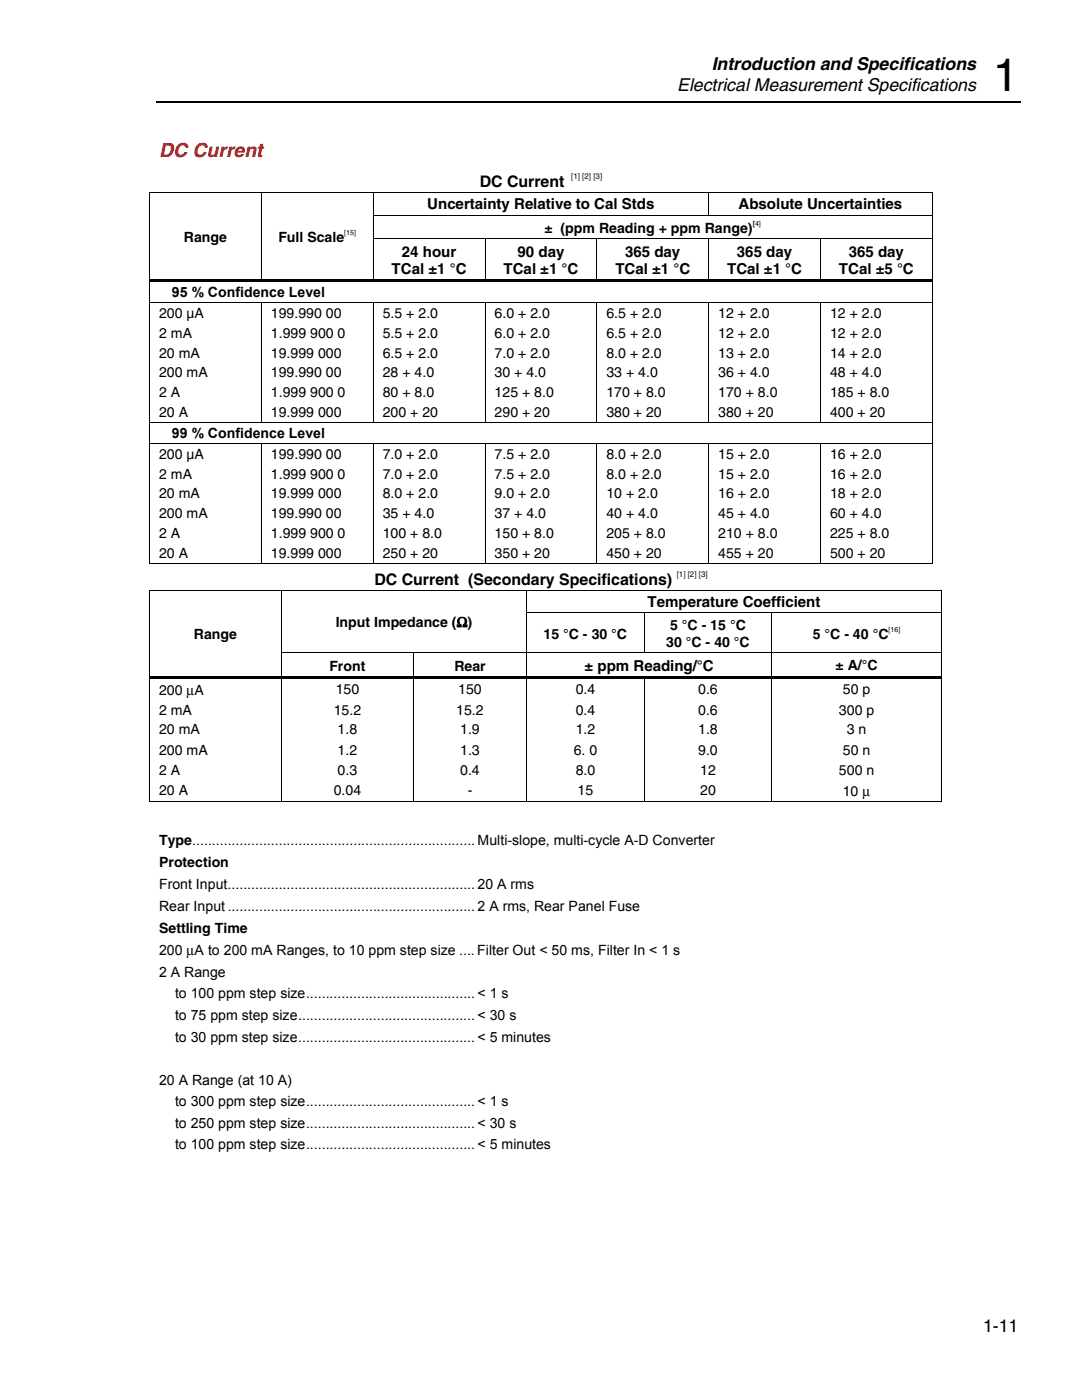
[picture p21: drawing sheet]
<svg xmlns="http://www.w3.org/2000/svg" width="216mm" height="279mm" viewBox="0 0 216 279" stroke-linecap="round" stroke-linejoin="round" font-family="sans-serif">
<defs><g id="words">
<text font-size="9.2" x="198.1" y="18.2">1</text>
<text font-size="3.9" fill="#f00" x="31.7" y="31.2">DC Current</text>
<g font-size="3.5">
<text x="142" y="14">Introduction and Specifications</text>
<text x="135.1" y="18.2">Electrical Measurement Specifications</text>
<text x="196.2" y="265.9">1-11</text>
</g>
<g font-size="3.2">
<text x="95.7" y="37.3">DC Current</text>
<text x="74.7" y="116.6">DC Current (Secondary Specifications)</text>
</g>
<g font-size="3">
<text x="85.3" y="41.8">Uncertainty Relative to Cal Stds</text>
<text x="147.4" y="41.8">Absolute Uncertainties</text>
<text x="80.2" y="51.2">24 hour</text>
<text x="103.3" y="51.2">90 day</text>
<text x="124.7" y="51.2">365 day</text>
<text x="147" y="51.2">365 day</text>
<text x="169.4" y="51.2">365 day</text>
<text x="78.1" y="54.8">TCal ±1 °C</text>
<text x="100.5" y="54.8">TCal ±1 °C</text>
<text x="122.8" y="54.8">TCal ±1 °C</text>
<text x="145.1" y="54.8">TCal ±1 °C</text>
<text x="167.4" y="54.8">TCal ±5 °C</text>
<text x="129.2" y="121.1">Temperature Coefficient</text>
<text x="116.6" y="133.9">± ppm Reading/°C</text>
</g>
<g font-size="2.8">
<text x="108.6" y="46.4">± (ppm Reading + ppm Range)</text>
<text x="36.7" y="48.2">Range</text>
<text x="55.5" y="48.2">Full Scale</text>
<text x="34.3" y="59.3">95 % Confidence Level</text>
<text x="31.7" y="63.4">200 µA</text>
<text x="54.1" y="63.4">199.990 00</text>
<text x="76.4" y="63.4">5.5 + 2.0</text>
<text x="98.7" y="63.4">6.0 + 2.0</text>
<text x="121" y="63.4">6.5 + 2.0</text>
<text x="143.3" y="63.4">12 + 2.0</text>
<text x="165.6" y="63.4">12 + 2.0</text>
<text x="31.7" y="67.4">2 mA</text>
<text x="31.7" y="71.4">20 mA</text>
<text x="54.1" y="67.4">1.999 900 0</text>
<text x="54.1" y="71.4">19.999 000</text>
<text x="76.4" y="67.4">5.5 + 2.0</text>
<text x="76.4" y="71.4">6.5 + 2.0</text>
<text x="98.7" y="67.4">6.0 + 2.0</text>
<text x="98.7" y="71.4">7.0 + 2.0</text>
<text x="121" y="67.4">6.5 + 2.0</text>
<text x="121" y="71.4">8.0 + 2.0</text>
<text x="143.3" y="67.4">12 + 2.0</text>
<text x="143.3" y="71.4">13 + 2.0</text>
<text x="165.6" y="67.4">12 + 2.0</text>
<text x="165.6" y="71.4">14 + 2.0</text>
<text x="31.7" y="75.3">200 mA</text>
<text x="54.1" y="75.3">199.990 00</text>
<text x="76.4" y="75.3">28 + 4.0</text>
<text x="98.7" y="75.3">30 + 4.0</text>
<text x="121" y="75.3">33 + 4.0</text>
<text x="143.3" y="75.3">36 + 4.0</text>
<text x="165.6" y="75.3">48 + 4.0</text>
<text x="31.7" y="79.3">2 A</text>
<text x="31.7" y="83.2">20 A</text>
<text x="54.1" y="79.3">1.999 900 0</text>
<text x="54.1" y="83.2">19.999 000</text>
<text x="76.4" y="79.3">80 + 8.0</text>
<text x="76.4" y="83.2">200 + 20</text>
<text x="98.7" y="79.3">125 + 8.0</text>
<text x="98.7" y="83.2">290 + 20</text>
<text x="121" y="79.3">170 + 8.0</text>
<text x="121" y="83.2">380 + 20</text>
<text x="143.3" y="79.3">170 + 8.0</text>
<text x="143.3" y="83.2">380 + 20</text>
<text x="165.6" y="79.3">185 + 8.0</text>
<text x="165.6" y="83.2">400 + 20</text>
<text x="34.3" y="87.4">99 % Confidence Level</text>
<text x="31.7" y="91.5">200 µA</text>
<text x="31.7" y="95.5">2 mA</text>
<text x="54.1" y="91.5">199.990 00</text>
<text x="54.1" y="95.5">1.999 900 0</text>
<text x="76.4" y="91.5">7.0 + 2.0</text>
<text x="76.4" y="95.5">7.0 + 2.0</text>
<text x="98.7" y="91.5">7.5 + 2.0</text>
<text x="98.7" y="95.5">7.5 + 2.0</text>
<text x="121" y="91.5">8.0 + 2.0</text>
<text x="121" y="95.5">8.0 + 2.0</text>
<text x="143.3" y="91.5">15 + 2.0</text>
<text x="143.3" y="95.5">15 + 2.0</text>
<text x="165.6" y="91.5">16 + 2.0</text>
<text x="165.6" y="95.5">16 + 2.0</text>
<text x="31.7" y="99.5">20 mA</text>
<text x="54.1" y="99.5">19.999 000</text>
<text x="76.4" y="99.5">8.0 + 2.0</text>
<text x="98.7" y="99.5">9.0 + 2.0</text>
<text x="121" y="99.5">10 + 2.0</text>
<text x="143.3" y="99.5">16 + 2.0</text>
<text x="165.6" y="99.5">18 + 2.0</text>
<text x="31.7" y="103.4">200 mA</text>
<text x="31.7" y="107.4">2 A</text>
<text x="54.1" y="103.4">199.990 00</text>
<text x="54.1" y="107.4">1.999 900 0</text>
<text x="76.4" y="103.4">35 + 4.0</text>
<text x="76.4" y="107.4">100 + 8.0</text>
<text x="98.7" y="103.4">37 + 4.0</text>
<text x="98.7" y="107.4">150 + 8.0</text>
<text x="121" y="103.4">40 + 4.0</text>
<text x="121" y="107.4">205 + 8.0</text>
<text x="143.3" y="103.4">45 + 4.0</text>
<text x="143.3" y="107.4">210 + 8.0</text>
<text x="165.6" y="103.4">60 + 4.0</text>
<text x="165.6" y="107.4">225 + 8.0</text>
<text x="31.7" y="111.4">20 A</text>
<text x="54.1" y="111.4">19.999 000</text>
<text x="76.4" y="111.4">250 + 20</text>
<text x="98.7" y="111.4">350 + 20</text>
<text x="121" y="111.4">450 + 20</text>
<text x="143.3" y="111.4">455 + 20</text>
<text x="165.6" y="111.4">500 + 20</text>
<text x="67" y="125.1">Input Impedance (Ω)</text>
<text x="133.7" y="125.8">5 °C - 15 °C</text>
<text x="38.7" y="127.5">Range</text>
<text x="108.5" y="127.5">15 °C - 30 °C</text>
<text x="132.9" y="129.1">30 °C - 40 °C</text>
<text x="162.2" y="127.5">5 °C - 40 °C</text>
<text x="65.7" y="133.8">Front</text>
<text x="90.7" y="133.8">Rear</text>
<text x="166.7" y="133.7">± A/°C</text>
<text x="31.7" y="138.6">200 μA</text>
<text x="31.7" y="142.6">2 mA</text>
<text x="66.6" y="142.6">15.2</text>
<text x="67" y="138.4">150</text>
<text x="91" y="142.6">15.2</text>
<text x="91.4" y="138.4">150</text>
<text x="114.9" y="138.4">0.4</text>
<text x="114.9" y="142.6">0.4</text>
<text x="139.3" y="142.6">0.6</text>
<text x="139.3" y="138.4">0.6</text>
<text x="167.4" y="142.6">300 p</text>
<text x="168.2" y="138.4">50 p</text>
<text x="31.7" y="146.6">20 mA</text>
<text x="67.4" y="146.6">1.8</text>
<text x="91.8" y="146.6">1.9</text>
<text x="114.9" y="146.6">1.2</text>
<text x="139.3" y="146.6">1.8</text>
<text x="169" y="146.6">3 n</text>
<text x="31.7" y="150.6">200 mA</text>
<text x="31.7" y="154.6">2 A</text>
<text x="67.4" y="150.6">1.2</text>
<text x="67.4" y="154.6">0.3</text>
<text x="91.8" y="150.6">1.3</text>
<text x="91.8" y="154.6">0.4</text>
<text x="114.5" y="150.6">6. 0</text>
<text x="114.9" y="154.6">8.0</text>
<text x="139.3" y="150.6">9.0</text>
<text x="139.7" y="154.6">12</text>
<text x="167.4" y="154.6">500 n</text>
<text x="168.2" y="150.6">50 n</text>
<text x="31.7" y="158.6">20 A</text>
<text x="66.6" y="158.6">0.04</text>
<text x="93.3" y="158.6">-</text>
<text x="115.3" y="158.6">15</text>
<text x="139.7" y="158.6">20</text>
<text x="168.2" y="158.8">10 μ</text>
<text x="31.7" y="173.1">Protection</text>
<text x="31.7" y="168.7">Type........................................................................ Multi-slope, multi-cycle A-D Converter</text>
<text x="31.7" y="177.4">Front Input............................................................... 20 A rms</text>
<text x="31.7" y="181.7">Rear Input ............................................................... 2 A rms, Rear Panel Fuse</text>
<text x="31.7" y="186.1">Settling Time</text>
<text x="31.7" y="190.7">200 μA to 200 mA Ranges, to 10 ppm step size .... Filter Out &lt; 50 ms, Filter In &lt; 1 s</text>
<text x="31.7" y="195">2 A Range</text>
<text x="34.9" y="199.3">to 100 ppm step size ........................................... &lt; 1 s</text>
<text x="34.9" y="203.6">to 75 ppm step size ............................................. &lt; 30 s</text>
<text x="34.9" y="207.9">to 30 ppm step size ............................................. &lt; 5 minutes</text>
<text x="31.7" y="216.5">20 A Range (at 10 A)</text>
<text x="34.9" y="220.8">to 300 ppm step size ........................................... &lt; 1 s</text>
<text x="34.9" y="225.1">to 250 ppm step size ........................................... &lt; 30 s</text>
<text x="34.9" y="229.4">to 100 ppm step size ........................................... &lt; 5 minutes</text>
</g>
<g font-size="1.6">
<text x="114" y="35.7">[1] [2] [3]</text>
<text x="135" y="115.1">[1] [2] [3]</text>
</g>
<g font-size="1.4">
<text x="68.7" y="46.8">[15]</text>
<text x="150.2" y="45">[4]</text>
<text x="177.3" y="126">[16]</text>
</g>
</g></defs>
<path d="M31.2 20.3h172.5" fill="none" stroke="#000" stroke-width=".25"/>
<g fill="#000">
<path d="M29.8 38.4h.1v.1h-.1zM185.9 38.4h.2v.1h-.2zM29.8 42.8h.1v.6h-.1zM29.8 47.4h.1v.6h-.1zM29.8 55.8h112.1v.5h-112.1zM52.1 42.8h.1v.6h-.1zM52.1 47.4h.1v.6h-.1zM74.4 42.8h.1v.6h-.1zM74.4 47.4h.1v.6h-.1zM96.7 47.4h.2v.6h-.2zM119 47.4h.2v.6h-.2zM141.3 47.4h.2v.6h-.2z"/>
<path d="M141.9 55.8h21.7v.5h-21.7zM163.6 47.4h.2v.6h-.2zM163.6 55.8h22.5v.5h-22.5zM185.9 42.8h.2v.6h-.2zM185.9 47.4h.2v.6h-.2zM29.8 117.8h.1v.1h-.1zM185.9 112.4h.2v.1h-.2zM187.8 117.8h.2v.1h-.2zM29.8 122.2h.1v.5h-.1zM29.8 130.1h.1v.6h-.1zM29.8 134.9h158.2v.6h-158.2zM56.1 122.2h.2v.5h-.2z"/>
<path d="M56.1 130.1h.2v.6h-.2zM82.4 130.1h.2v.6h-.2zM105 122.2h.2v.5h-.2zM105 130.1h.2v.6h-.2zM128.5 122.2h.2v.5h-.2zM153.9 122.2h.2v.5h-.2zM153.9 130.1h.2v.6h-.2zM187.8 122.2h.2v.5h-.2zM187.8 130.1h.2v.6h-.2zM187.8 159.8h.2v.2h-.2z"/>
</g>
<g fill="none" stroke="#000" stroke-width=".2">
<path d="M29.8 38.5h156.3M29.8 38.5v4.3M52.2 38.5v4.3M74.5 38.5v4.3M141.4 38.5v4.3M186 38.5v4.3M29.8 43.4v4M29.8 48v7.8M29.8 56.3v4M52.2 43.4v4M52.2 48v7.8M74.5 43.4v4"/>
<path d="M74.5 48v7.8M74.5 42.9h111.4M74.5 47.5h22.2M96.8 48v7.8M96.9 47.5h22.1M119.1 48v7.8M119.2 47.5h22.1M141.4 48v7.8M141.5 47.5h22.1M163.7 48v7.8M163.8 47.5h22.1M186 43.4v4"/>
<path d="M186 48v7.8M186 56.3v4M29.8 60.4h156.3M29.8 60.5v23.8M52.2 60.5v23.8M74.5 60.5v23.8M96.8 60.5v23.8M119.1 60.5v23.8M141.4 60.5v23.8M163.7 60.5v23.8M186 60.5v23.8M29.8 84.3h156.3"/>
<path d="M29.8 88.5h156.3M29.8 84.4v4M29.8 88.6v23.9M52.2 88.6v23.9M74.5 88.6v23.9M96.8 88.6v23.9M119.1 88.6v23.9M141.4 88.6v23.9M163.7 88.6v23.9M186 84.4v4M186 88.6v23.9M29.8 112.5h22.3"/>
<path d="M29.8 117.8h158.2M29.8 117.9v4.3M52.2 112.5h22.2M56.2 117.9v4.3M74.5 112.5h22.2M96.9 112.5h22.1M105.1 117.9v4.3M119.2 112.5h22.1M141.5 112.5h22.1M163.8 112.5h22.1M187.9 117.9v4.3M29.8 122.7v7.4"/>
<path d="M29.8 130.7v4.2M29.8 135.5v24.5M56.2 122.7v7.4M56.2 130.7v4.2M56.2 135.5v24.5M56.3 130.2h26.1M82.5 130.7v4.2M82.5 135.5v24.5M82.6 130.2h22.4M105.1 122.7v7.4M105.1 130.7v4.2M105.1 135.5v24.5"/>
<path d="M105.2 122.3h23.3M105.2 130.2h48.7M128.6 122.7v7.4M128.6 135.5v24.5M128.7 122.3h25.2M154 122.7v7.4M154 130.7v4.2M154 135.5v24.5M154.1 122.3h33.7M154.1 130.2h33.7M187.9 122.7v7.4M187.9 130.7v4.2"/>
<path d="M187.9 135.5v24.5M29.8 159.9h26.3M56.3 159.9h26.1M82.6 159.9h22.4M105.2 159.9h23.3M128.7 159.9h25.2M154.1 159.9h33.7"/>
</g>
<use href="#words"/>
</svg>
